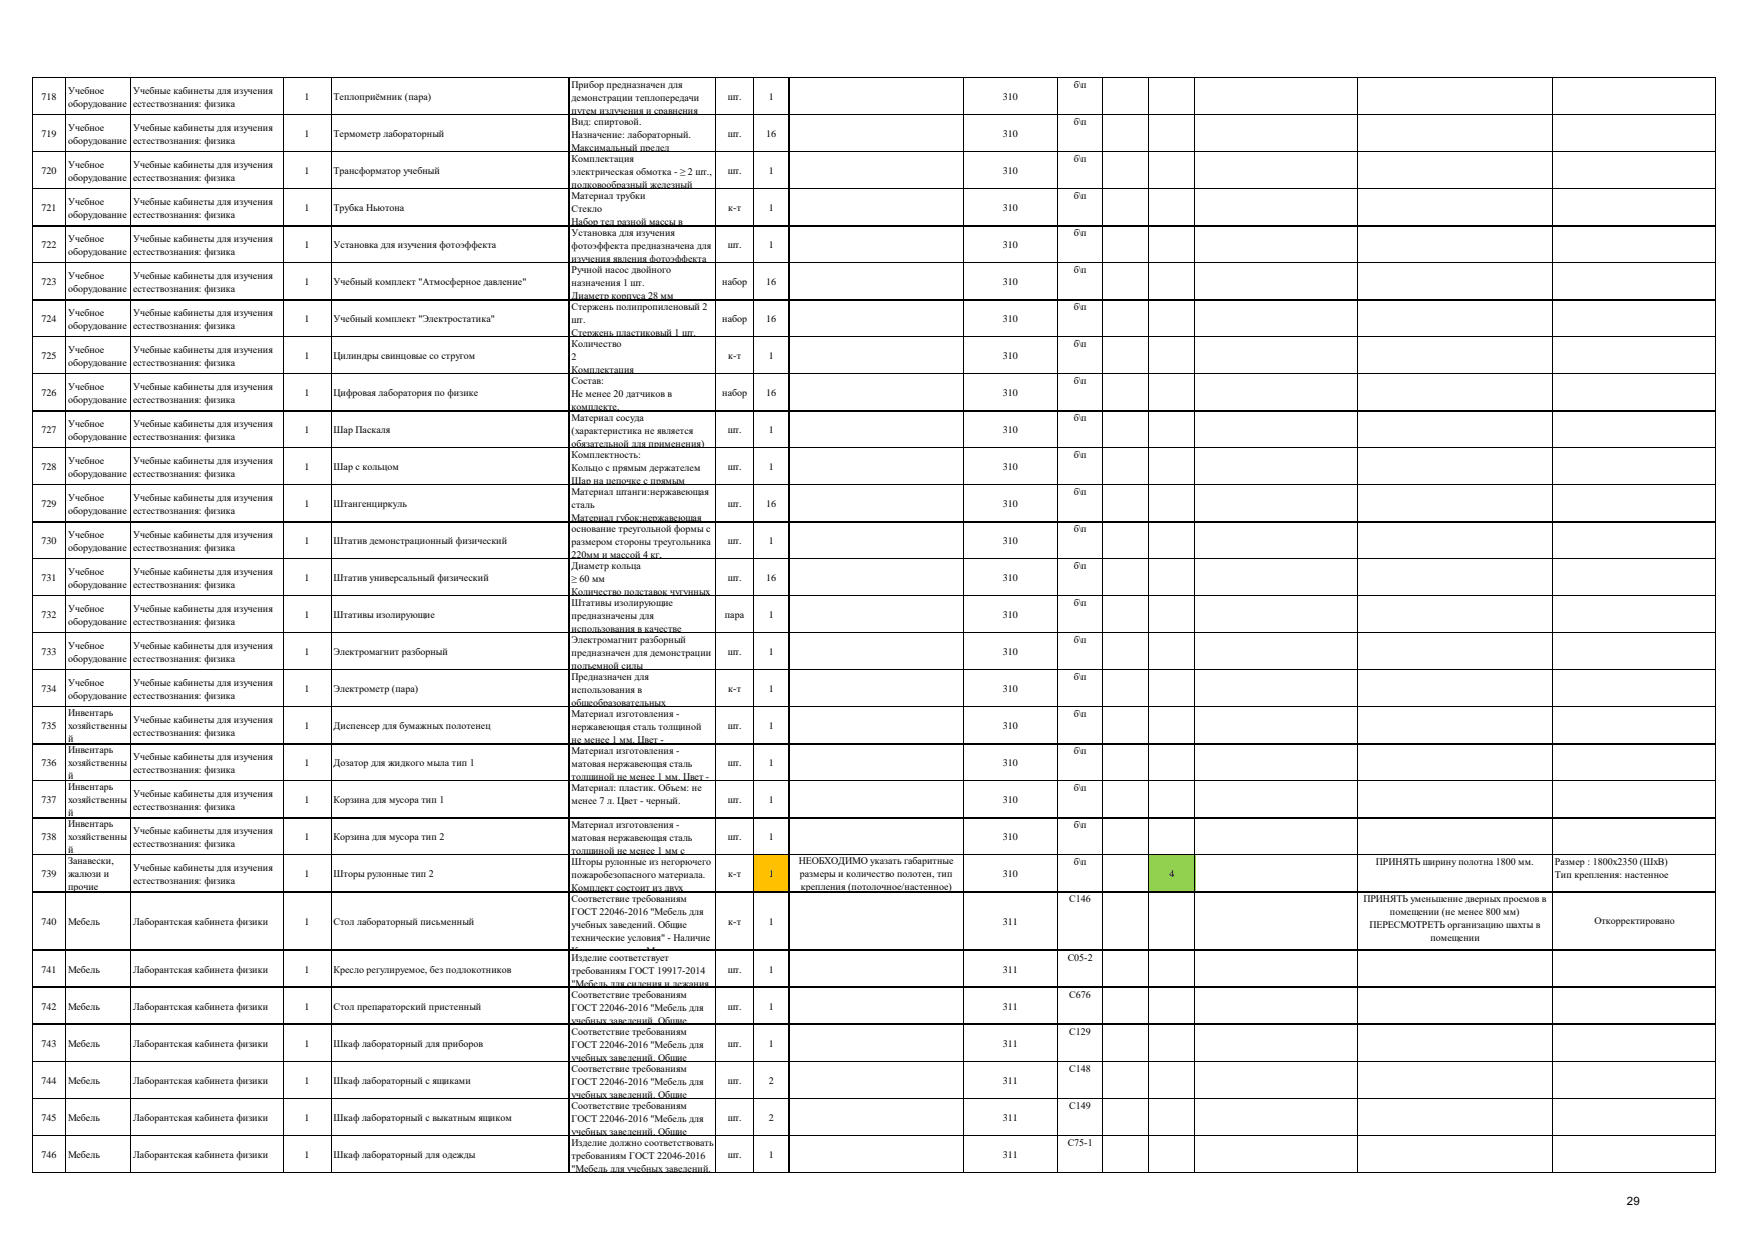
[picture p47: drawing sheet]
<svg xmlns="http://www.w3.org/2000/svg" width="297mm" height="210mm" viewBox="0 0 297 210" stroke-linecap="round" stroke-linejoin="round" font-family="sans-serif">
<defs><g id="words">
<text font-size="1.9" x="275.5" y="204">29</text>
<g font-size="1.7">
<text x="7" y="16.9">718</text>
<text x="11.5" y="15.8">Учебное</text>
<text x="22.5" y="15.8">Учебные кабинеты для изучения</text>
<text x="51.6" y="16.9">1</text>
<text x="56.5" y="16.9">Теплоприёмник (пара)</text>
<text x="96.8" y="14.9">Прибор предназначен для</text>
<text x="96.8" y="17.1">демонстрации теплопередачи</text>
<text x="123.2" y="16.9">шт.</text>
<text x="130.2" y="16.9">1</text>
<text x="169.8" y="16.9">310</text>
<text x="181.8" y="14.9">б\п</text>
<text x="7" y="23.2">719</text>
<text x="11.5" y="18">оборудование</text>
<text x="11.5" y="22.1">Учебное</text>
<text x="22.5" y="18">естествознания: физика</text>
<text x="22.5" y="22.1">Учебные кабинеты для изучения</text>
<text x="51.6" y="23.2">1</text>
<text x="56.5" y="23.2">Термометр лабораторный</text>
<text x="96.8" y="19.3">путем излучения и сравнения</text>
<text x="96.8" y="21.2">Вид: спиртовой.</text>
<text x="96.8" y="23.4">Назначение: лабораторный.</text>
<text x="123.2" y="23.2">шт.</text>
<text x="129.7" y="23.2">16</text>
<text x="169.8" y="23.2">310</text>
<text x="181.8" y="21.2">б\п</text>
<text x="7" y="29.5">720</text>
<text x="11.5" y="24.3">оборудование</text>
<text x="11.5" y="28.4">Учебное</text>
<text x="22.5" y="24.3">естествознания: физика</text>
<text x="22.5" y="28.4">Учебные кабинеты для изучения</text>
<text x="51.6" y="29.5">1</text>
<text x="56.5" y="29.5">Трансформатор учебный</text>
<text x="96.8" y="25.6">Максимальный предел</text>
<text x="96.8" y="27.4">Комплектация</text>
<text x="96.8" y="29.7">электрическая обмотка - ≥ 2 шт.,</text>
<text x="123.2" y="29.5">шт.</text>
<text x="130.2" y="29.5">1</text>
<text x="169.8" y="29.5">310</text>
<text x="181.8" y="27.4">б\п</text>
<text x="7" y="35.7">721</text>
<text x="11.5" y="30.6">оборудование</text>
<text x="11.5" y="34.6">Учебное</text>
<text x="22.5" y="30.6">естествознания: физика</text>
<text x="22.5" y="34.6">Учебные кабинеты для изучения</text>
<text x="51.6" y="35.7">1</text>
<text x="56.5" y="35.7">Трубка Ньютона</text>
<text x="96.8" y="31.9">подковообразный железный</text>
<text x="96.8" y="33.7">Материал трубки</text>
<text x="96.8" y="35.9">Стекло</text>
<text x="123.3" y="35.7">к-т</text>
<text x="130.2" y="35.7">1</text>
<text x="169.8" y="35.7">310</text>
<text x="181.8" y="33.7">б\п</text>
<text x="11.5" y="36.8">оборудование</text>
<text x="11.5" y="40.9">Учебное</text>
<text x="22.5" y="36.8">естествознания: физика</text>
<text x="22.5" y="40.9">Учебные кабинеты для изучения</text>
<text x="96.8" y="38.1">Набор тел разной массы в</text>
<text x="96.8" y="40">Установка для изучения</text>
<text x="181.8" y="40">б\п</text>
<text x="7" y="42">722</text>
<text x="11.5" y="43.1">оборудование</text>
<text x="11.5" y="47.2">Учебное</text>
<text x="22.5" y="43.1">естествознания: физика</text>
<text x="22.5" y="47.2">Учебные кабинеты для изучения</text>
<text x="51.6" y="42">1</text>
<text x="56.5" y="42">Установка для изучения фотоэффекта</text>
<text x="96.8" y="42.2">фотоэффекта предназначена для</text>
<text x="96.8" y="44.4">изучения явления фотоэффекта</text>
<text x="96.8" y="46.3">Ручной насос двойного</text>
<text x="123.2" y="42">шт.</text>
<text x="130.2" y="42">1</text>
<text x="169.8" y="42">310</text>
<text x="181.8" y="46.3">б\п</text>
<text x="7" y="48.3">723</text>
<text x="11.5" y="49.4">оборудование</text>
<text x="11.5" y="53.4">Учебное</text>
<text x="22.5" y="49.4">естествознания: физика</text>
<text x="22.5" y="53.4">Учебные кабинеты для изучения</text>
<text x="51.6" y="48.3">1</text>
<text x="56.5" y="48.3">Учебный комплект &quot;Атмосферное давление&quot;</text>
<text x="96.8" y="48.5">назначения 1 шт.</text>
<text x="96.8" y="50.7">Диаметр корпуса 28 мм</text>
<text x="96.8" y="52.5">Стержень полипропиленовый 2</text>
<text x="122.3" y="48.3">набор</text>
<text x="129.7" y="48.3">16</text>
<text x="169.8" y="48.3">310</text>
<text x="181.8" y="52.5">б\п</text>
<text x="7" y="54.6">724</text>
<text x="11.5" y="55.7">оборудование</text>
<text x="11.5" y="59.7">Учебное</text>
<text x="22.5" y="55.7">естествознания: физика</text>
<text x="22.5" y="59.7">Учебные кабинеты для изучения</text>
<text x="51.6" y="54.6">1</text>
<text x="56.5" y="54.6">Учебный комплект &quot;Электростатика&quot;</text>
<text x="96.8" y="54.7">шт.</text>
<text x="96.8" y="56.9">Стержень пластиковый 1 шт.</text>
<text x="96.8" y="58.8">Количество</text>
<text x="122.3" y="54.6">набор</text>
<text x="129.7" y="54.6">16</text>
<text x="169.8" y="54.6">310</text>
<text x="181.8" y="58.8">б\п</text>
<text x="7" y="60.8">725</text>
<text x="11.5" y="61.9">оборудование</text>
<text x="11.5" y="66">Учебное</text>
<text x="22.5" y="61.9">естествознания: физика</text>
<text x="22.5" y="66">Учебные кабинеты для изучения</text>
<text x="51.6" y="60.8">1</text>
<text x="56.5" y="60.8">Цилиндры свинцовые со стругом</text>
<text x="96.8" y="61">2</text>
<text x="96.8" y="63.2">Комплектация</text>
<text x="96.8" y="65.1">Состав:</text>
<text x="123.3" y="60.8">к-т</text>
<text x="130.2" y="60.8">1</text>
<text x="169.8" y="60.8">310</text>
<text x="181.8" y="65.1">б\п</text>
<text x="7" y="67.1">726</text>
<text x="11.5" y="68.2">оборудование</text>
<text x="22.5" y="68.2">естествознания: физика</text>
<text x="51.6" y="67.1">1</text>
<text x="56.5" y="67.1">Цифровая лаборатория по физике</text>
<text x="96.8" y="67.3">Не менее 20 датчиков в</text>
<text x="96.8" y="69.5">комплекте.</text>
<text x="96.8" y="71.3">Материал сосуда</text>
<text x="122.3" y="67.1">набор</text>
<text x="129.7" y="67.1">16</text>
<text x="169.8" y="67.1">310</text>
<text x="181.8" y="71.3">б\п</text>
<text x="7" y="73.4">727</text>
<text x="11.5" y="72.3">Учебное</text>
<text x="11.5" y="74.5">оборудование</text>
<text x="22.5" y="72.3">Учебные кабинеты для изучения</text>
<text x="22.5" y="74.5">естествознания: физика</text>
<text x="51.6" y="73.4">1</text>
<text x="56.5" y="73.4">Шар Паскаля</text>
<text x="96.8" y="73.5">(характеристика не является</text>
<text x="96.8" y="75.7">обязательной для применения)</text>
<text x="96.8" y="77.6">Комплектность:</text>
<text x="123.2" y="73.4">шт.</text>
<text x="130.2" y="73.4">1</text>
<text x="169.8" y="73.4">310</text>
<text x="181.8" y="77.6">б\п</text>
<text x="7" y="79.6">728</text>
<text x="11.5" y="78.5">Учебное</text>
<text x="11.5" y="80.7">оборудование</text>
<text x="22.5" y="78.5">Учебные кабинеты для изучения</text>
<text x="22.5" y="80.7">естествознания: физика</text>
<text x="51.6" y="79.6">1</text>
<text x="56.5" y="79.6">Шар с кольцом</text>
<text x="96.8" y="79.8">Кольцо с прямым держателем</text>
<text x="96.8" y="82">Шар на цепочке с прямым</text>
<text x="96.8" y="83.9">Материал штанги:нержавеющая</text>
<text x="123.2" y="79.6">шт.</text>
<text x="130.2" y="79.6">1</text>
<text x="169.8" y="79.6">310</text>
<text x="181.8" y="83.9">б\п</text>
<text x="7" y="85.9">729</text>
<text x="11.5" y="84.8">Учебное</text>
<text x="11.5" y="87">оборудование</text>
<text x="22.5" y="84.8">Учебные кабинеты для изучения</text>
<text x="22.5" y="87">естествознания: физика</text>
<text x="51.6" y="85.9">1</text>
<text x="56.5" y="85.9">Штангенциркуль</text>
<text x="96.8" y="86.1">сталь</text>
<text x="96.8" y="88.3">Материал губок:нержавеющая</text>
<text x="123.2" y="85.9">шт.</text>
<text x="129.7" y="85.9">16</text>
<text x="169.8" y="85.9">310</text>
<text x="7" y="92.2">730</text>
<text x="11.5" y="91.1">Учебное</text>
<text x="11.5" y="93.3">оборудование</text>
<text x="22.5" y="91.1">Учебные кабинеты для изучения</text>
<text x="22.5" y="93.3">естествознания: физика</text>
<text x="51.6" y="92.2">1</text>
<text x="56.5" y="92.2">Штатив демонстрационный физический</text>
<text x="96.8" y="90.1">основание треугольной формы с</text>
<text x="96.8" y="92.3">размером стороны треугольника</text>
<text x="96.8" y="94.5">220мм и массой 4 кг,</text>
<text x="123.2" y="92.2">шт.</text>
<text x="130.2" y="92.2">1</text>
<text x="169.8" y="92.2">310</text>
<text x="181.8" y="90.1">б\п</text>
<text x="7" y="98.4">731</text>
<text x="11.5" y="97.3">Учебное</text>
<text x="11.5" y="99.5">оборудование</text>
<text x="22.5" y="97.3">Учебные кабинеты для изучения</text>
<text x="22.5" y="99.5">естествознания: физика</text>
<text x="51.6" y="98.4">1</text>
<text x="56.5" y="98.4">Штатив универсальный физический</text>
<text x="96.8" y="96.4">Диаметр кольца</text>
<text x="96.8" y="98.6">≥ 60 мм</text>
<text x="96.8" y="100.8">Количество подставок чугунных</text>
<text x="123.2" y="98.4">шт.</text>
<text x="129.7" y="98.4">16</text>
<text x="169.8" y="98.4">310</text>
<text x="181.8" y="96.4">б\п</text>
<text x="7" y="104.7">732</text>
<text x="11.5" y="103.6">Учебное</text>
<text x="11.5" y="105.8">оборудование</text>
<text x="22.5" y="103.6">Учебные кабинеты для изучения</text>
<text x="22.5" y="105.8">естествознания: физика</text>
<text x="51.6" y="104.7">1</text>
<text x="56.5" y="104.7">Штативы изолирующие</text>
<text x="96.8" y="102.7">Штативы изолирующие</text>
<text x="96.8" y="104.9">предназначены для</text>
<text x="96.8" y="107.1">использования в качестве</text>
<text x="122.7" y="104.7">пара</text>
<text x="130.2" y="104.7">1</text>
<text x="169.8" y="104.7">310</text>
<text x="181.8" y="102.7">б\п</text>
<text x="7" y="111">733</text>
<text x="11.5" y="109.9">Учебное</text>
<text x="11.5" y="112.1">оборудование</text>
<text x="22.5" y="109.9">Учебные кабинеты для изучения</text>
<text x="22.5" y="112.1">естествознания: физика</text>
<text x="51.6" y="111">1</text>
<text x="56.5" y="111">Электромагнит разборный</text>
<text x="96.8" y="108.9">Электромагнит разборный</text>
<text x="96.8" y="111.1">предназначен для демонстрации</text>
<text x="96.8" y="113.3">подъемной силы</text>
<text x="123.2" y="111">шт.</text>
<text x="130.2" y="111">1</text>
<text x="169.8" y="111">310</text>
<text x="181.8" y="108.9">б\п</text>
<text x="7" y="117.2">734</text>
<text x="11.5" y="116.1">Учебное</text>
<text x="11.5" y="118.3">оборудование</text>
<text x="22.5" y="116.1">Учебные кабинеты для изучения</text>
<text x="22.5" y="118.3">естествознания: физика</text>
<text x="51.6" y="117.2">1</text>
<text x="56.5" y="117.2">Электрометр (пара)</text>
<text x="96.8" y="115.2">Предназначен для</text>
<text x="96.8" y="117.4">использования в</text>
<text x="96.8" y="119.6">общеобразовательных</text>
<text x="123.3" y="117.2">к-т</text>
<text x="130.2" y="117.2">1</text>
<text x="169.8" y="117.2">310</text>
<text x="181.8" y="115.2">б\п</text>
<text x="7" y="123.5">735</text>
<text x="11.5" y="121.3">Инвентарь</text>
<text x="11.5" y="123.5">хозяйственны</text>
<text x="11.5" y="125.7">й</text>
<text x="22.5" y="122.4">Учебные кабинеты для изучения</text>
<text x="22.5" y="124.6">естествознания: физика</text>
<text x="51.6" y="123.5">1</text>
<text x="56.5" y="123.5">Диспенсер для бумажных полотенец</text>
<text x="96.8" y="121.5">Материал изготовления -</text>
<text x="96.8" y="123.7">нержавеющая сталь толщиной</text>
<text x="96.8" y="125.9">не менее 1 мм. Цвет -</text>
<text x="123.2" y="123.5">шт.</text>
<text x="130.2" y="123.5">1</text>
<text x="169.8" y="123.5">310</text>
<text x="181.8" y="121.5">б\п</text>
<text x="7" y="129.8">736</text>
<text x="11.5" y="127.6">Инвентарь</text>
<text x="11.5" y="129.8">хозяйственны</text>
<text x="11.5" y="132">й</text>
<text x="22.5" y="128.7">Учебные кабинеты для изучения</text>
<text x="22.5" y="130.9">естествознания: физика</text>
<text x="51.6" y="129.8">1</text>
<text x="56.5" y="129.8">Дозатор для жидкого мыла тип 1</text>
<text x="96.8" y="127.7">Материал изготовления -</text>
<text x="96.8" y="129.9">матовая нержавеющая сталь</text>
<text x="123.2" y="129.8">шт.</text>
<text x="130.2" y="129.8">1</text>
<text x="169.8" y="129.8">310</text>
<text x="181.8" y="127.7">б\п</text>
<text x="7" y="136">737</text>
<text x="11.5" y="133.8">Инвентарь</text>
<text x="11.5" y="136">хозяйственны</text>
<text x="22.5" y="134.9">Учебные кабинеты для изучения</text>
<text x="22.5" y="137.1">естествознания: физика</text>
<text x="51.6" y="136">1</text>
<text x="56.5" y="136">Корзина для мусора тип 1</text>
<text x="96.8" y="132.1">толщиной не менее 1 мм. Цвет -</text>
<text x="96.8" y="134">Материал: пластик. Объем: не</text>
<text x="96.8" y="136.2">менее 7 л. Цвет - черный.</text>
<text x="123.2" y="136">шт.</text>
<text x="130.2" y="136">1</text>
<text x="169.8" y="136">310</text>
<text x="181.8" y="134">б\п</text>
<text x="7" y="142.3">738</text>
<text x="11.5" y="138.2">й</text>
<text x="11.5" y="140.1">Инвентарь</text>
<text x="11.5" y="142.3">хозяйственны</text>
<text x="22.5" y="141.2">Учебные кабинеты для изучения</text>
<text x="22.5" y="143.4">естествознания: физика</text>
<text x="51.6" y="142.3">1</text>
<text x="56.5" y="142.3">Корзина для мусора тип 2</text>
<text x="96.8" y="140.3">Материал изготовления -</text>
<text x="96.8" y="142.5">матовая нержавеющая сталь</text>
<text x="123.2" y="142.3">шт.</text>
<text x="130.2" y="142.3">1</text>
<text x="169.8" y="142.3">310</text>
<text x="181.8" y="140.3">б\п</text>
<text x="7" y="148.6">739</text>
<text x="11.5" y="144.5">й</text>
<text x="11.5" y="146.4">Занавески,</text>
<text x="11.5" y="148.6">жалюзи и</text>
<text x="22.5" y="147.5">Учебные кабинеты для изучения</text>
<text x="22.5" y="149.7">естествознания: физика</text>
<text x="51.6" y="148.6">1</text>
<text x="56.5" y="148.6">Шторы рулонные тип 2</text>
<text x="96.8" y="144.7">толщиной не менее 1 мм с</text>
<text x="96.8" y="146.5">Шторы рулонные из негорючего</text>
<text x="96.8" y="148.7">пожаробезопасного материала.</text>
<text x="123.3" y="148.6">к-т</text>
<text x="130.2" y="148.6">1</text>
<text x="135.2" y="146.4">НЕОБХОДИМО указать габаритные</text>
<text x="135.4" y="148.6">размеры и количество полотен, тип</text>
<text x="169.8" y="148.6">310</text>
<text x="181.8" y="146.5">б\п</text>
<text x="198" y="148.6">4</text>
<text x="233" y="146.5">ПРИНЯТЬ ширину полотна 1800 мм.</text>
<text x="263.3" y="146.5">Размер : 1800х2350 (ШхВ)</text>
<text x="263.3" y="148.7">Тип крепления: настенное</text>
<text x="11.5" y="150.8">прочие</text>
<text x="96.8" y="150.9">Комплект состоит из двух</text>
<text x="96.8" y="152.8">Соответствие требованиям</text>
<text x="96.8" y="155">ГОСТ 22046-2016 &quot;Мебель для</text>
<text x="135.6" y="150.8">крепления (потолочное/настенное)</text>
<text x="181.1" y="152.8">С146</text>
<text x="230.9" y="152.8">ПРИНЯТЬ уменьшение дверных проемов в</text>
<text x="235.4" y="155">помещении (не менее 800 мм)</text>
<text x="7" y="156.6">740</text>
<text x="11.5" y="156.6">Мебель</text>
<text x="22.5" y="156.6">Лаборантская кабинета физики</text>
<text x="51.6" y="156.6">1</text>
<text x="56.5" y="156.6">Стол лабораторный письменный</text>
<text x="96.8" y="157.2">учебных заведений. Общие</text>
<text x="96.8" y="159.4">технические условия&quot; - Наличие</text>
<text x="96.8" y="161.6">Каркас изделия - Металл,</text>
<text x="123.3" y="156.6">к-т</text>
<text x="130.2" y="156.6">1</text>
<text x="169.8" y="156.6">311</text>
<text x="231.9" y="157.2">ПЕРЕСМОТРЕТЬ организацию шахты в</text>
<text x="242.2" y="159.4">помещении</text>
<text x="270" y="156.5">Откорректировано</text>
<text x="7" y="164.7">741</text>
<text x="11.5" y="164.7">Мебель</text>
<text x="22.5" y="164.7">Лаборантская кабинета физики</text>
<text x="51.6" y="164.7">1</text>
<text x="56.5" y="164.7">Кресло регулируемое, без подлокотников</text>
<text x="96.8" y="162.7">Изделие соответствует</text>
<text x="96.8" y="164.9">требованиям ГОСТ 19917-2014</text>
<text x="96.8" y="167.1">&quot;Мебель для сидения и лежания.</text>
<text x="123.2" y="164.7">шт.</text>
<text x="130.2" y="164.7">1</text>
<text x="169.8" y="164.7">311</text>
<text x="180.8" y="162.7">С05-2</text>
<text x="7" y="171">742</text>
<text x="11.5" y="171">Мебель</text>
<text x="22.5" y="171">Лаборантская кабинета физики</text>
<text x="51.6" y="171">1</text>
<text x="56.5" y="171">Стол препараторский пристенный</text>
<text x="96.8" y="169">Соответствие требованиям</text>
<text x="96.8" y="171.2">ГОСТ 22046-2016 &quot;Мебель для</text>
<text x="96.8" y="173.4">учебных заведений. Общие</text>
<text x="123.2" y="171">шт.</text>
<text x="130.2" y="171">1</text>
<text x="169.8" y="171">311</text>
<text x="181.1" y="169">С676</text>
<text x="7" y="177.3">743</text>
<text x="11.5" y="177.3">Мебель</text>
<text x="22.5" y="177.3">Лаборантская кабинета физики</text>
<text x="51.6" y="177.3">1</text>
<text x="56.5" y="177.3">Шкаф лабораторный для приборов</text>
<text x="96.8" y="175.3">Cоответствие требованиям</text>
<text x="96.8" y="177.5">ГОСТ 22046-2016 &quot;Мебель для</text>
<text x="96.8" y="179.7">учебных заведений. Общие</text>
<text x="123.2" y="177.3">шт.</text>
<text x="130.2" y="177.3">1</text>
<text x="169.8" y="177.3">311</text>
<text x="181.1" y="175.3">С129</text>
<text x="7" y="183.5">744</text>
<text x="11.5" y="183.5">Мебель</text>
<text x="22.5" y="183.5">Лаборантская кабинета физики</text>
<text x="51.6" y="183.5">1</text>
<text x="56.5" y="183.5">Шкаф лабораторный с ящиками</text>
<text x="96.8" y="181.5">Cоответствие требованиям</text>
<text x="96.8" y="183.7">ГОСТ 22046-2016 &quot;Мебель для</text>
<text x="96.8" y="185.9">учебных заведений. Общие</text>
<text x="123.2" y="183.5">шт.</text>
<text x="130.2" y="183.5">2</text>
<text x="169.8" y="183.5">311</text>
<text x="181.1" y="181.5">С148</text>
<text x="7" y="189.8">745</text>
<text x="11.5" y="189.8">Мебель</text>
<text x="22.5" y="189.8">Лаборантская кабинета физики</text>
<text x="51.6" y="189.8">1</text>
<text x="56.5" y="189.8">Шкаф лабораторный с выкатным ящиком</text>
<text x="96.8" y="187.8">Cоответствие требованиям</text>
<text x="96.8" y="190">ГОСТ 22046-2016 &quot;Мебель для</text>
<text x="123.2" y="189.8">шт.</text>
<text x="130.2" y="189.8">2</text>
<text x="169.8" y="189.8">311</text>
<text x="181.1" y="187.8">С149</text>
<text x="7" y="196.1">746</text>
<text x="11.5" y="196.1">Мебель</text>
<text x="22.5" y="196.1">Лаборантская кабинета физики</text>
<text x="51.6" y="196.1">1</text>
<text x="56.5" y="196.1">Шкаф лабораторный для одежды</text>
<text x="96.8" y="192.2">учебных заведений. Общие</text>
<text x="96.8" y="194">Изделие должно соответствовать</text>
<text x="96.8" y="196.3">требованиям ГОСТ 22046-2016</text>
<text x="123.2" y="196.1">шт.</text>
<text x="130.2" y="196.1">1</text>
<text x="169.8" y="196.1">311</text>
<text x="180.8" y="194">С75-1</text>
<text x="96.8" y="198.5">&quot;Мебель для учебных заведений.</text>
</g>
</g></defs>
<path d="M127.5 144.8h6.1v6.3h-6.1z" fill-rule="evenodd" fill="#ffc000"/>
<path d="M194.5 144.8h7.9v6.3h-7.9z" fill-rule="evenodd" fill="#92d050"/>
<g fill="none" stroke="#000" stroke-width=".17">
<path d="M5.5 13v185.6M5.6 13.1h284.9M5.6 19.4h284.9M11.1 13.2v185.4M22.1 13.2v185.4M47.9 13.2v185.4M56.1 13.2v185.4M96.4 13.2v185.4M121.2 13.2v185.4M127.5 13.2v185.4M133.6 13.2v185.4M163.1 13.2v185.4"/>
<path d="M179 13.2v185.4M186.7 13.2v185.4M194.5 13.2v185.4M202.3 13.2v185.4M229.9 13.2v185.4M262.9 13.2v185.4M290.4 13.2v185.4M5.6 25.7h284.9M5.6 31.9h284.9M5.6 38.2h284.9M5.6 44.5h284.9M5.6 50.7h284.9"/>
<path d="M5.6 57h284.9M5.6 63.3h284.9M5.6 69.5h284.9M5.6 75.8h284.9M5.6 82.1h284.9M5.6 88.3h284.9M5.6 94.6h284.9M5.6 100.9h284.9M5.6 107.1h284.9M5.6 113.4h284.9M5.6 119.7h284.9M5.6 125.9h284.9"/>
<path d="M5.6 132.2h284.9M5.6 138.5h284.9M5.6 144.8h284.9M5.6 151h284.9M5.6 160.9h284.9M5.6 167.2h284.9M5.6 173.5h284.9M5.6 179.7h284.9M5.6 186h284.9M5.6 192.3h284.9M5.6 198.5h284.9"/>
</g>
<use href="#words"/>
</svg>
